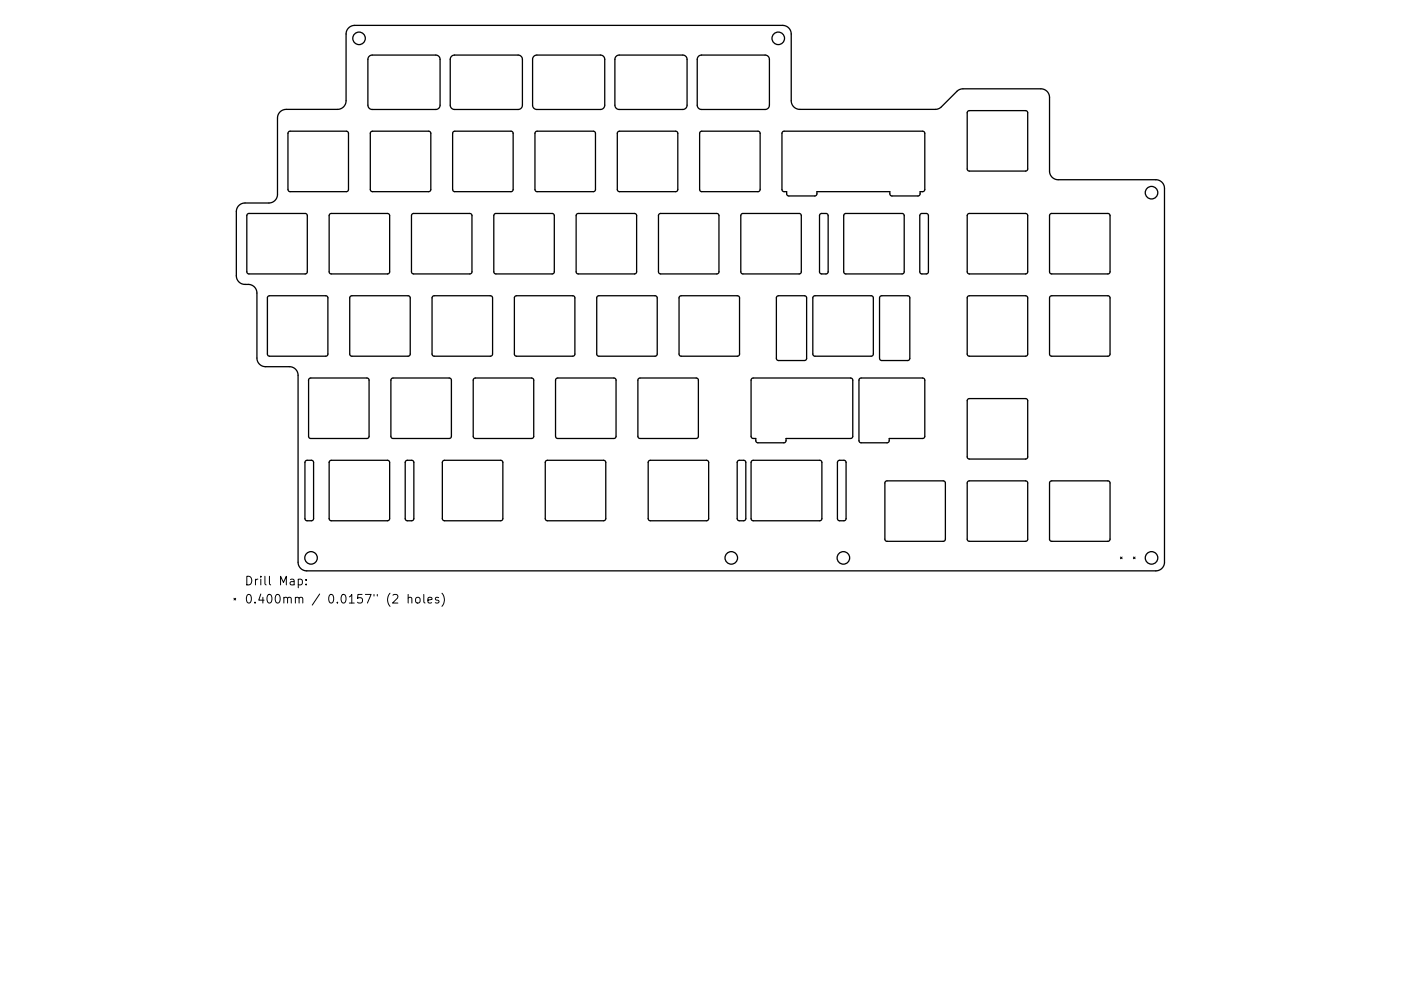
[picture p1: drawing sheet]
<svg xmlns="http://www.w3.org/2000/svg" width="297mm" height="210mm" viewBox="0 0 297 210" stroke-linecap="round" stroke-linejoin="round" font-family="sans-serif">
<defs><g id="words">
<g font-size="2.6">
<text x="51.8" y="124.2">Drill Map:</text>
<text x="51.8" y="128">0.400mm / 0.0157&quot; (2 holes)</text>
</g>
</g></defs>
<g fill="none" stroke="#000" stroke-width=".27">
<path d="M73.9 5.9l.7-.4 .6-.1h90.7a1.83 1.83 0 0 1 1.9 1.8v14.2a1.83 1.83 0 0 0 1.8 1.8h28.9l1-.4 3.5-3.5 .9-.4 16.8-.1a1.83 1.83 0 0 1 1.8 1.9v15.6a1.83 1.83 0 0 0 1.9 1.8h20.7a1.83 1.83 0 0 1 1.8 1.9v79.3a1.83 1.83 0 0 1-1.8 1.8h-180.1a1.83 1.83 0 0 1-1.8-1.8v-39.7a1.83 1.83 0 0 0-1.8-1.8h-5.1a1.83 1.83 0 0 1-1.8-1.8v-13.8a1.83 1.83 0 0 0-1.9-1.9h-.7a1.83 1.83 0 0 1-1.8-1.8v-13.6a1.83 1.83 0 0 1 1.8-1.8h5.1a1.83 1.83 0 0 0 1.8-1.9v-16.2a1.83 1.83 0 0 1 1.9-1.8h10.8a1.83 1.83 0 0 0 1.9-1.8v-14.2l.1-.6zM78.3 12l.6-.3h13.5a.92 .92 0 0 1 .9 .9v9.7a.92 .92 0 0 1-.9 .9h-13.5a.92 .92 0 0 1-.9-.9v-9.7zM95.7 12l.7-.3h13.4a.92 .92 0 0 1 1 .9v9.7a.92 .92 0 0 1-1 .9h-13.4a.92 .92 0 0 1-.9-.9v-9.7zM113.2 12l.6-.3h13.5a.92 .92 0 0 1 .9 .9v9.7a.92 .92 0 0 1-.9 .9h-13.5a.92 .92 0 0 1-.9-.9v-9.7zM130.6 12l.7-.3h13.5a.92 .92 0 0 1 .9 .9v9.7a.92 .92 0 0 1-.9 .9h-13.5a.92 .92 0 0 1-.9-.9v-9.7zM148.1 12l.6-.3h13.5a.92 .92 0 0 1 .9 .9v9.7a.92 .92 0 0 1-.9 .9h-13.5a.92 .92 0 0 1-.9-.9v-9.7zM61.2 28l.3-.2h11.9l.4 .2 .1 .3v11.9l-.1 .3-.4 .2h-11.9l-.3-.2-.1-.3v-11.9zM78.6 28l.4-.2h11.9l.3 .2 .1 .3v11.9l-.1 .3-.3 .2h-11.9l-.4-.2-.1-.3v-11.9zM96.1 28l.3-.2h11.9l.4 .2 .1 .3v11.9l-.1 .3-.4 .2h-11.9l-.3-.2-.1-.3v-11.9zM113.6 28l.3-.2h11.9l.3 .2 .2 .3v11.9l-.2 .3-.3 .2h-11.9l-.3-.2-.2-.3v-11.9zM131 28l.3-.2h12l.3 .2 .1 .3v11.9l-.1 .3-.4 .2h-11.9l-.3-.2-.1-.3v-11.9zM148.5 28l.3-.2h11.9l.3 .2 .2 .3v11.9l-.2 .3-.3 .2h-11.9l-.3-.2-.2-.3v-11.9z"/>
<path d="M165.9 28l.3-.2 29.6 .1 .3 .4-.1 12.1-.3 .2-.6 .1-.1 .6-.4 .3h-5.6l-.3-.3v-.6h-15.5v.6l-.4 .3h-5.7l-.3-.3v-.6l-.7-.1-.3-.4v-11.9zM205.2 23.6l.3-.1h11.9l.4 .1 .1 .3v11.9l-.1 .4-.4 .1h-11.9l-.3-.1-.1-.4v-11.9zM52.5 45.4l.3-.1h11.9l.3 .1 .2 .3v12l-.2 .3-.3 .1h-11.9l-.3-.1-.2-.3v-12zM69.9 45.4l.3-.1h12l.3 .1 .1 .3v12l-.1 .3-.3 .1h-12l-.3-.1-.1-.3v-12zM87.4 45.4l.3-.1h11.9l.3 .1 .2 .3v12l-.2 .3-.3 .1h-11.9l-.3-.1-.2-.3v-12zM104.8 45.4l.4-.1h11.9l.3 .1 .1 .3v12l-.1 .3-.3 .1h-11.9l-.4-.1-.1-.3v-12zM122.3 45.4l.3-.1h11.9l.3 .1 .2 .3v12l-.2 .3-.3 .1h-11.9l-.3-.1-.1-.3v-12zM139.7 45.4l.4-.1h11.9l.3 .1 .1 .3v12l-.1 .3-.3 .1h-11.9l-.4-.1-.1-.3v-12zM157.2 45.4l.3-.1h11.9l.4 .1 .1 .3v12l-.1 .3-.4 .1h-11.9l-.3-.1-.1-.3v-12zM173.9 45.4l1.3-.1 .4 .4v12l-.2 .3-.2 .1h-1.1l-.3-.4v-12zM179 45.4l.3-.1h12l.3 .1 .1 .3v12l-.1 .3-.3 .1h-12l-.3-.1-.1-.3v-12zM195.1 45.4l1.4-.1 .3 .4v12l-.1 .3-.3 .1h-1.1l-.3-.4v-12z"/>
<path d="M205.2 45.4l.3-.1h11.9l.4 .1 .1 .3v12l-.1 .3-.4 .1h-11.9l-.3-.1-.1-.3v-12zM222.7 45.4l.3-.1h11.9l.3 .1 .1 .3v12l-.1 .3-.3 .1h-11.9l-.3-.1-.2-.3v-12zM56.8 62.9l.4-.2h11.9l.3 .2 .1 .3v11.9l-.1 .3-.3 .2h-11.9l-.4-.2-.1-.3v-11.9zM74.3 62.9l.3-.2h11.9l.3 .2 .2 .3v11.9l-.2 .3-.3 .2h-11.9l-.3-.2-.2-.3v-11.9zM91.7 62.9l.4-.2h11.9l.3 .2 .1 .3v11.9l-.1 .3-.3 .2h-11.9l-.4-.2-.1-.3v-11.9zM109.2 62.9l.3-.2h11.9l.4 .2 .1 .3v11.9l-.1 .3-.4 .2h-11.9l-.3-.2-.1-.3v-11.9zM126.6 62.9l.4-.2h11.9l.3 .2 .1 .3v11.9l-.1 .3-.3 .2h-11.9l-.3-.2-.2-.3v-11.9zM144.1 62.9l.3-.2h11.9l.4 .2 .1 .3v11.9l-.1 .3-.4 .2h-11.9l-.3-.2-.1-.3v-11.9zM164.7 62.9l.4-.2h5.5l.4 .3v13l-.2 .4-5.7 .1-.5-.3v-13zM172.5 62.9l.3-.2h11.9l.3 .2 .2 .3v11.9l-.2 .3-.3 .2h-11.9l-.3-.2-.2-.3v-11.9zM186.6 62.9l.3-.2h5.5l.5 .3v13l-.3 .4-5.7 .1-.4-.3v-13zM205.2 62.9l.3-.2h11.9l.4 .2 .1 .3v11.9l-.1 .3-.4 .2h-11.9l-.3-.2-.1-.3v-11.9z"/>
<path d="M222.7 62.9l.3-.2h11.9l.3 .2 .1 .3v11.9l-.1 .3-.3 .2h-11.9l-.3-.2-.2-.3v-11.9zM64.8 97.8l1.3-.1 .4 .4v11.9l-.1 .4-.3 .1h-1.1l-.3-.4v-12zM65.6 80.3l.3-.1h11.9l.3 .1 .1 .4v11.9l-.1 .3-.3 .1h-11.9l-.3-.1-.2-.3v-11.9zM69.9 97.8l.3-.1h12l.3 .1 .1 .3v11.9l-.1 .4-.3 .1h-12l-.3-.1-.1-.4v-11.9zM83 80.3l.3-.1h11.9l.4 .1 .1 .4v11.9l-.1 .3-.4 .1h-11.9l-.3-.1-.1-.3v-11.9zM86 97.8l1.4-.1 .3 .4v11.9l-.1 .4-.3 .1h-1l-.4-.4v-12zM93.9 97.8l.3-.1h12l.3 .1 .1 .3v11.9l-.1 .4-.3 .1h-12l-.3-.1-.1-.4v-11.9zM100.5 80.3l.3-.1h11.9l.3 .1 .2 .4v11.9l-.2 .3-.3 .1h-11.9l-.3-.1-.2-.3v-11.9zM115.7 97.8l.4-.1h11.9l.3 .1 .1 .3v11.9l-.1 .4-.3 .1h-11.9l-.4-.1-.1-.4v-11.9zM117.9 80.3l.3-.1h12l.3 .1 .1 .4v11.9l-.1 .3-.3 .1h-12l-.3-.1-.1-.3v-11.9zM135.4 80.3l.3-.1h11.9l.3 .1 .2 .4v11.9l-.2 .3-.3 .1h-11.9l-.3-.1-.2-.3v-11.9zM137.6 97.8l.3-.1h11.9l.3 .1 .2 .3v11.9l-.2 .4-.3 .1h-11.9l-.3-.1-.2-.4v-11.9z"/>
<path d="M156.4 97.8l1.4-.1 .3 .4v11.9l-.1 .4-.3 .1h-1.1l-.3-.4v-12zM159.4 80.3l.3-.1 20.9 .1 .2 .4-.1 12.1-.4 .2h-13.6l-.1 .7-.3 .2h-5.8l-.2-.3-.1-.6h-.7l-.3-.4v-11.9zM159.4 97.8l.3-.1 14.4 .1 .2 .3-.2 12.2-.3 .2-14.4-.1-.2-.4v-11.9zM177.7 97.8l1.3-.1 .4 .4v11.9l-.1 .4-.3 .1h-1.1l-.3-.4v-12zM182.3 80.3l.3-.1h13l.3 .1 .2 .4v11.9l-.2 .3-.3 .1h-7.1v.7l-.4 .2h-5.5l-.3-.1-.2-.3v-12.8zM205.2 84.7l.3-.1h11.9l.4 .1 .1 .3v11.9l-.1 .4-.4 .1h-11.9l-.3-.1-.1-.4v-11.9zM187.7 102.2l.4-.2h11.9l.3 .2 .1 .3v11.9l-.1 .3-.3 .2h-11.9l-.4-.2-.1-.3v-11.9zM205.2 102.2l.3-.2h11.9l.4 .2 .1 .3v11.9l-.1 .3-.4 .2h-11.9l-.3-.2-.1-.3v-11.9zM222.7 102.2l.3-.2h11.9l.3 .2 .1 .3v11.9l-.1 .3-.3 .2h-11.9l-.3-.2-.2-.3v-11.9z"/>
<circle cx="76.1" cy="8.1" r="1.33"/>
<circle cx="165" cy="8.1" r="1.33"/>
<circle cx="244.1" cy="40.9" r="1.33"/>
<circle cx="65.9" cy="118.4" r="1.33"/>
<circle cx="155" cy="118.4" r="1.33"/>
<circle cx="178.8" cy="118.4" r="1.33"/>
<circle cx="244.1" cy="118.4" r="1.33"/>
</g>
<g fill="none" stroke="#000" stroke-width=".21">
<path d="M237.5 118.2l.4 .3M237.9 118.2l-.4 .3M240.3 118.2l.4 .3M240.7 118.2l-.4 .3M49.6 126.9l.4 .4M50 126.9l-.4 .4M63.2 123l.6-.1 .3 .3v.5l-.2 .3h-.7M64.9 123.9v.2M64.9 123v.1M86.5 126.9l.3-.2 .4 .1 .1 1.1M86.5 126.1v1.8M88.2 126.9l.3-.2 .5 .2 .1 .7-.2 .3h-.4l-.3-.1z"/>
<path d="M89.9 126.1v1.6l.2 .2M90.7 127.3l.9-.1-.1-.4-.5-.1-.3 .3 .1 .9h.7M93 126.8l-.4-.1-.3 .3 .1 .2 .6 .2v.5h-.7M93.7 125.9a2.1 2.1 0 0 1 0 2.7"/>
</g>
<use href="#words"/>
</svg>
